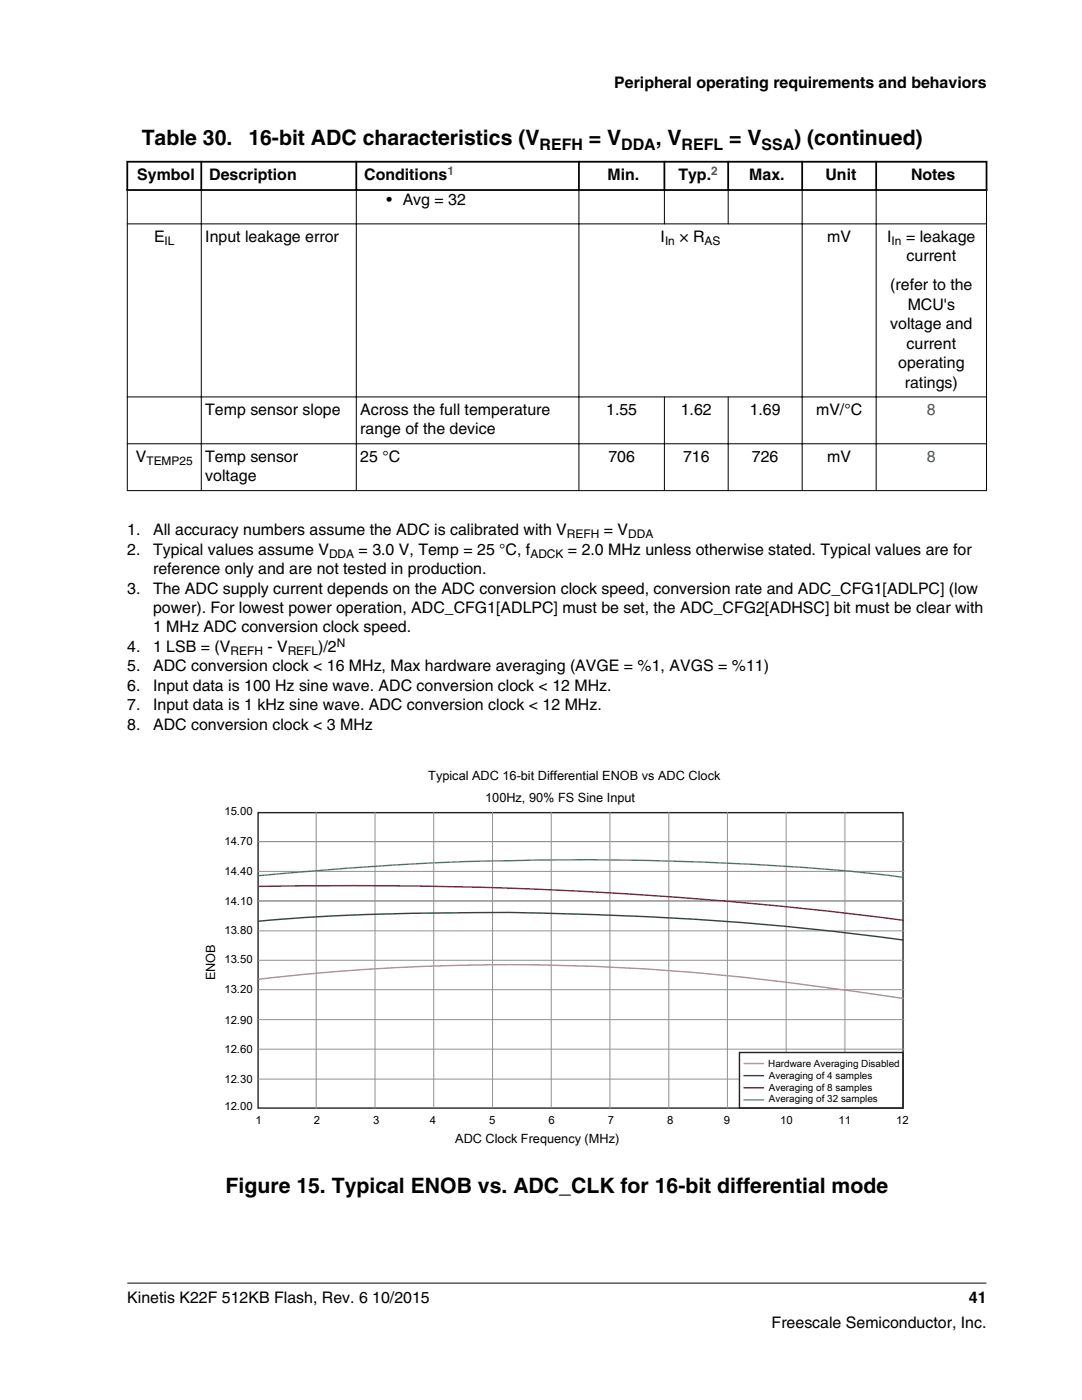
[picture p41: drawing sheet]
<svg xmlns="http://www.w3.org/2000/svg" width="216mm" height="279mm" viewBox="0 0 216 279" stroke-linecap="round" stroke-linejoin="round" font-family="sans-serif">
<defs><g id="words">
<g font-size="4.2">
<text x="28.3" y="29">Table 30.</text>
<text x="49.6" y="29">16-bit ADC characteristics (V</text>
<text x="117.5" y="29">= V</text>
<text x="130.8" y="29">, V</text>
<text x="145.5" y="29">= V</text>
<text x="158.5" y="29">) (continued)</text>
<text x="45" y="238.1">Figure 15. Typical ENOB vs. ADC_CLK for 16-bit differential mode</text>
</g>
<g font-size="3.2">
<text x="122.6" y="17.5">Peripheral operating requirements and behaviors</text>
<text x="107.7" y="29.9">REFH</text>
<text x="124" y="29.9">DDA</text>
<text x="136" y="29.9">REFL</text>
<text x="152" y="29.9">SSA</text>
<text x="27.4" y="36">Symbol</text>
<text x="41.8" y="36">Description</text>
<text x="72.7" y="36">Conditions</text>
<text x="121.2" y="36">Min.</text>
<text x="135.4" y="36">Typ.</text>
<text x="149.5" y="36">Max.</text>
<text x="164.7" y="36">Unit</text>
<text x="181.8" y="36">Notes</text>
<text x="77.1" y="40.9">• Avg = 32</text>
<text x="30.7" y="48.3">E</text>
<text x="41" y="48.3">Input leakage error</text>
<text x="131.8" y="48.3">I</text>
<text x="135.6" y="48.3">× R</text>
<text x="165.1" y="48.3">mV</text>
<text x="177" y="48.3">I</text>
<text x="180.8" y="48.3">= leakage</text>
<text x="180.9" y="52.2">current</text>
<text x="177.6" y="58">(refer to the</text>
<text x="177.6" y="65.7">voltage and</text>
<text x="181.1" y="61.8">MCU's</text>
<text x="180.9" y="69.6">current</text>
<text x="179.2" y="73.5">operating</text>
<text x="180.5" y="77.4">ratings)</text>
<text x="41" y="82.8">Temp sensor slope</text>
<text x="71.9" y="82.8">Across the full temperature</text>
<text x="121" y="82.8">1.55</text>
<text x="135.8" y="82.8">1.62</text>
<text x="149.6" y="82.8">1.69</text>
<text x="162.8" y="82.8">mV/°C</text>
<text x="71.9" y="86.7">range of the device</text>
<text x="27.1" y="92.2">V</text>
<text x="41" y="92.2">Temp sensor</text>
<text x="71.9" y="92.2">25 °C</text>
<text x="121.4" y="92.2">706</text>
<text x="136.3" y="92.2">716</text>
<text x="150" y="92.2">726</text>
<text x="165.1" y="92.2">mV</text>
<text x="41" y="96.1">voltage</text>
<text x="25.4" y="106.8">1.</text>
<text x="30.5" y="106.8">All accuracy numbers assume the ADC is calibrated with V</text>
<text x="120.5" y="106.8">= V</text>
<text x="25.4" y="110.7">2.</text>
<text x="30.5" y="110.7">Typical values assume V</text>
<text x="71.6" y="110.7">= 3.0 V, Temp = 25 °C, f</text>
<text x="113.3" y="110.7">= 2.0 MHz unless otherwise stated. Typical values are for</text>
<text x="25.4" y="118.5">3.</text>
<text x="30.5" y="114.6">reference only and are not tested in production.</text>
<text x="30.5" y="118.5">The ADC supply current depends on the ADC conversion clock speed, conversion rate and ADC_CFG1[ADLPC] (low</text>
<text x="30.5" y="122.3">power). For lowest power operation, ADC_CFG1[ADLPC] must be set, the ADC_CFG2[ADHSC] bit must be clear with</text>
<text x="25.4" y="130.1">4.</text>
<text x="30.5" y="126.2">1 MHz ADC conversion clock speed.</text>
<text x="30.5" y="130.1">1 LSB = (V</text>
<text x="53.4" y="130.1">- V</text>
<text x="63.5" y="130.1">)/2</text>
<text x="25.4" y="134">5.</text>
<text x="25.4" y="137.9">6.</text>
<text x="30.5" y="134">ADC conversion clock &lt; 16 MHz, Max hardware averaging (AVGE = %1, AVGS = %11)</text>
<text x="30.5" y="137.9">Input data is 100 Hz sine wave. ADC conversion clock &lt; 12 MHz.</text>
<text x="25.4" y="141.7">7.</text>
<text x="30.5" y="141.7">Input data is 1 kHz sine wave. ADC conversion clock &lt; 12 MHz.</text>
<text x="25.4" y="145.6">8.</text>
<text x="30.5" y="145.6">ADC conversion clock &lt; 3 MHz</text>
<text x="25.4" y="260">Kinetis K22F 512KB Flash, Rev. 6 10/2015</text>
<text x="193.3" y="260">41</text>
<text x="154" y="265">Freescale Semiconductor, Inc.</text>
</g>
<g font-size="3.2" fill="#00f">
<text x="185" y="82.8">8</text>
<text x="185" y="92.2">8</text>
</g>
<g font-size="2.5">
<text x="85.5" y="155.7">Typical ADC 16-bit Differential ENOB vs ADC Clock</text>
<text x="96.8" y="160">100Hz, 90% FS Sine Input</text>
<text x="42.9" y="195.6" transform="rotate(-90 42.9 195.6)">ENOB</text>
<text x="90.8" y="228.1">ADC Clock Frequency (MHz)</text>
</g>
<g font-size="2.4" fill="#00f">
<text x="89.3" y="34.9">1</text>
<text x="141.9" y="34.9">2</text>
</g>
<g font-size="2.4">
<text x="32.8" y="48.9">IL</text>
<text x="132.7" y="48.9">In</text>
<text x="140.6" y="48.9">AS</text>
<text x="177.9" y="48.9">In</text>
<text x="29.2" y="92.8">TEMP25</text>
<text x="113.1" y="107.4">REFH</text>
<text x="125.3" y="107.4">DDA</text>
<text x="65.7" y="111.3">DDA</text>
<text x="105.8" y="111.3">ADCK</text>
<text x="46" y="130.7">REFH</text>
<text x="57.4" y="130.7">REFL</text>
<text x="67.2" y="129">N</text>
</g>
<g font-size="2.3">
<text x="44.8" y="162.6">15.00</text>
<text x="44.8" y="168.6">14.70</text>
<text x="44.8" y="174.6">14.40</text>
<text x="44.8" y="180.5">14.10</text>
<text x="44.8" y="186.4">13.80</text>
<text x="44.8" y="192.3">13.50</text>
<text x="44.8" y="198.3">13.20</text>
<text x="44.8" y="204.4">12.90</text>
<text x="44.8" y="210.1">12.60</text>
<text x="44.8" y="216.1">12.30</text>
<text x="44.8" y="221.5">12.00</text>
<text x="51" y="224.3">1</text>
<text x="62.6" y="224.3">2</text>
<text x="74.5" y="224.3">3</text>
<text x="85.7" y="224.3">4</text>
<text x="97.6" y="224.3">5</text>
<text x="109.4" y="224.3">6</text>
<text x="121.3" y="224.3">7</text>
<text x="133.2" y="224.3">8</text>
<text x="144.4" y="224.3">9</text>
<text x="155.7" y="224.3">10</text>
<text x="167.3" y="224.3">11</text>
<text x="178.8" y="224.3">12</text>
</g>
<g font-size="2">
<text x="153.3" y="212.9">Hardware Averaging Disabled</text>
<text x="153.4" y="215.3">Averaging of 4 samples</text>
<text x="153.4" y="217.6">Averaging of 8 samples</text>
<text x="153.4" y="220">Averaging of 32 samples</text>
</g>
</g></defs>
<path d="M25.2 32.3h171.8M25.2 37.9h171.8M25.4 32.1v6M40.2 32.1v6M71.1 32.1v6M115.5 32.1v6M132.6 32.1v6M145.3 32.1v6M160.1 32.1v6M174.8 32.1v6M196.8 32.1v6" fill="none" stroke="#000" stroke-width=".35"/>
<g fill="none" stroke="#000" stroke-width=".2">
<path d="M25.4 38.1v59.9M40.2 37.7v60.3M71.1 37.7v60.3M115.5 37.7v60.3M132.6 37.7v7.1M145.3 37.7v7.1M160.1 37.7v60.3M174.8 37.7v60.3M196.8 38.1v59.9M25.3 44.7h171.6M25.3 79.2h171.6M132.6 79.1v18.9"/>
<path d="M145.3 79.1v18.9M25.3 97.9h171.6M25.3 88.6h171.6M25.4 256.1h171.4"/>
</g>
<path d="M51.5 162.2h128.7v58.9h-128.7zM147.5 210h32.7v11.1h-32.7z" fill="none" stroke="#242323" stroke-width=".28"/>
<g fill="none" stroke="#919191" stroke-width=".2">
<path d="M51.5 168h128.9M51.5 173.9h128.9M51.5 179.8h128.9M63.1 162v59.3M74.8 162v59.2M86.5 162v59.1M98.3 162v59.1M110 162v59.1M121.7 162.1v59.3M133.5 162.1v59.2M145.1 162.1v59.1M156.9 162.1v47.8"/>
<path d="M168.6 162.1v47.9M51.5 185.8h128.9M51.5 191.6h128.9M51.5 197.5h128.9M51.5 215.4h95.9M51.5 203.5h128.9M51.5 209.4h128.9"/>
</g>
<path d="M51.6 195.4a438.5 438.5 0 0 1 116.1 2.1l12.6 1.8M148.4 212.3h4.1" fill="none" stroke="#e27690" stroke-width=".28"/>
<path d="M51.6 183.8a592.1 592.1 0 0 1 75.7-.9 561.9 561.9 0 0 1 53 4.7M148.4 214.7h4.1" fill="none" stroke="#3a660f" stroke-width=".28"/>
<path d="M51.6 176.9a863.6 863.6 0 0 1 128.7 6.8M148.4 217.1h4.1" fill="none" stroke="#c90232" stroke-width=".28"/>
<path d="M51.6 174.8a641.4 641.4 0 0 1 122-.5l6.8 .8M148.4 219.5h4.1" fill="none" stroke="#2d8aa7" stroke-width=".28"/>
<use href="#words"/>
</svg>
